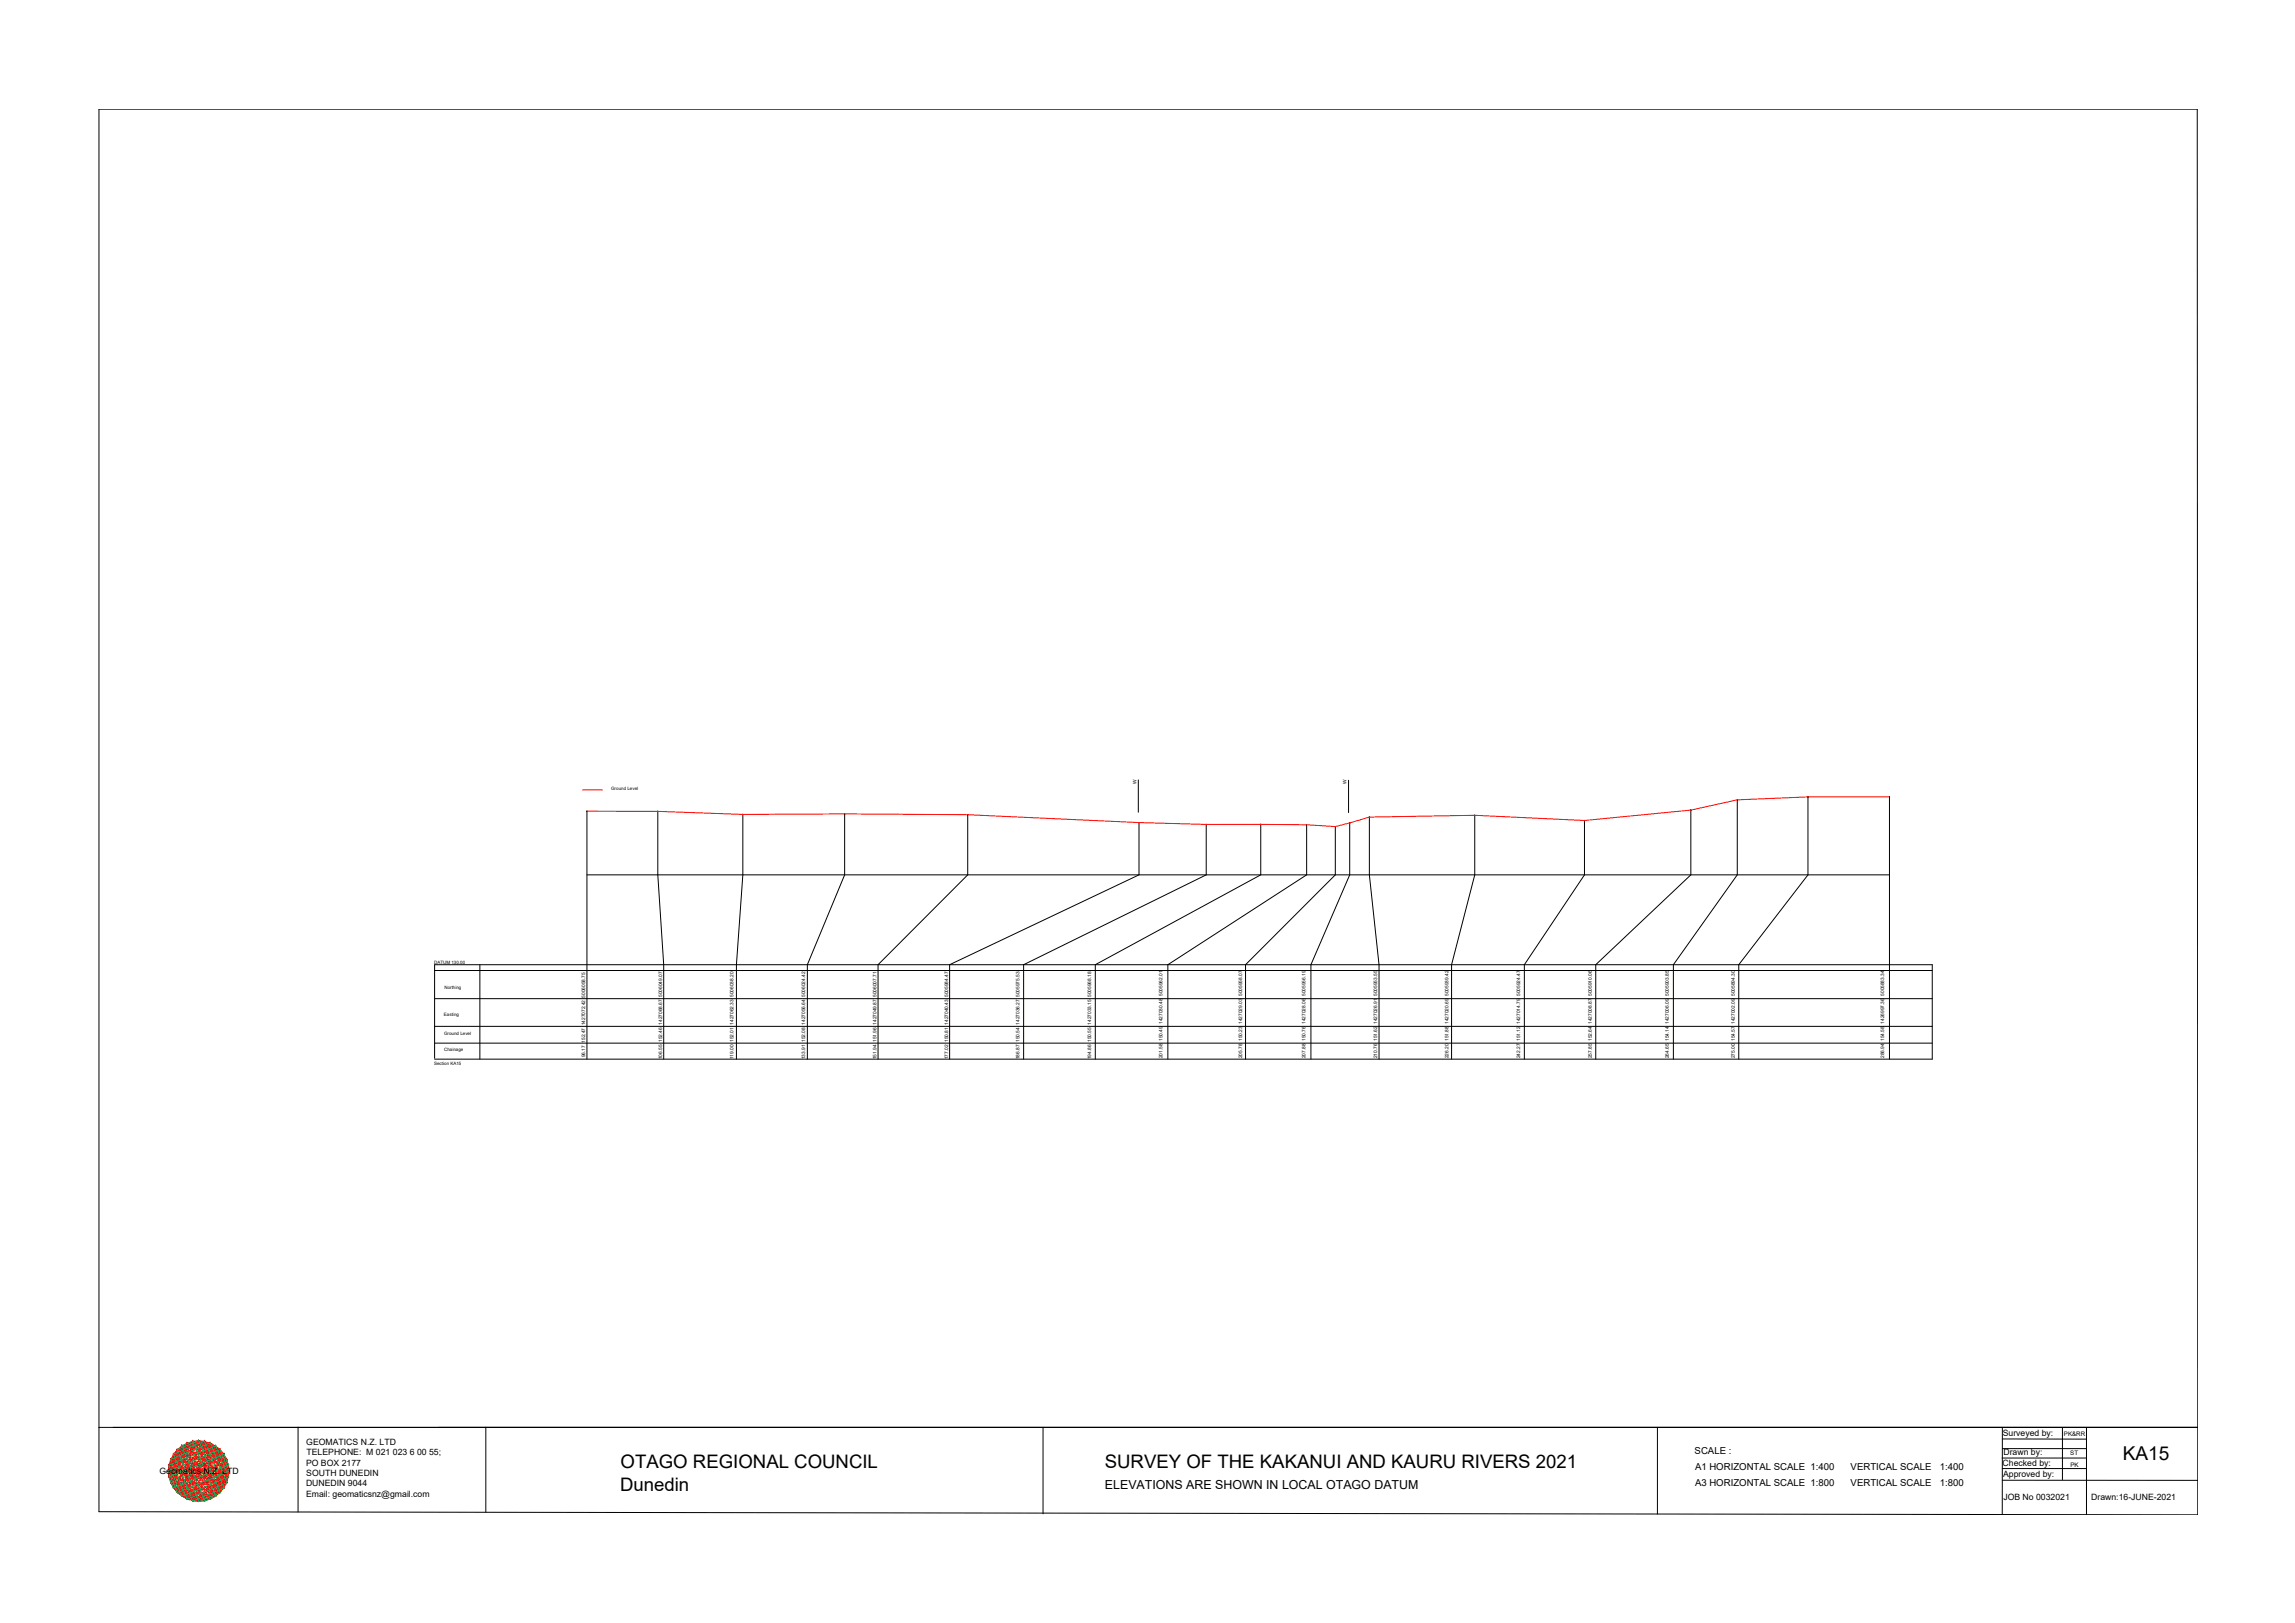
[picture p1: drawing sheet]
<svg xmlns="http://www.w3.org/2000/svg" width="420mm" height="297mm" viewBox="0 0 420 297" stroke-linecap="round" stroke-linejoin="round" font-family="sans-serif">
<defs><g id="words">
<text font-size="3.5" x="388.6" y="267.2">KA15</text>
<g font-size="3.4">
<text x="113.6" y="268.8">OTAGO REGIONAL COUNCIL</text>
<text x="202.3" y="268.7">SURVEY OF THE KAKANUI AND KAURU RIVERS 2021</text>
<text x="113.5" y="272.8">Dunedin</text>
</g>
<text font-size="2.3" x="202.3" y="272.6">ELEVATIONS ARE SHOWN IN LOCAL OTAGO DATUM</text>
<g font-size="1.8">
<text x="310.3" y="266.1">SCALE :</text>
<text x="310.3" y="269">A1 HORIZONTAL SCALE 1:400</text>
<text x="338.8" y="269">VERTICAL SCALE</text>
<text x="355.1" y="269">1:400</text>
<text x="310.3" y="272">A3 HORIZONTAL SCALE 1:800</text>
<text x="338.8" y="272">VERTICAL SCALE</text>
<text x="355.1" y="272">1:800</text>
</g>
<g font-size="1.6">
<text x="366.6" y="262.8">Surveyed by:</text>
<text x="29.2" y="269.7">Geomatics N.Z. LTD</text>
<text x="56" y="268.2">PO BOX 2177</text>
<text x="56.1" y="264.4">GEOMATICS N.Z. LTD</text>
<text x="56.1" y="266.3">TELEPHONE: M 021 023 6 00 55;</text>
<text x="366.6" y="268.3">Checked by:</text>
<text x="366.8" y="266.4">Drawn by:</text>
<text x="56" y="272">DUNEDIN 9044</text>
<text x="56" y="273.9">Email: geomaticsnz@gmail.com</text>
<text x="56.1" y="270.1">SOUTH DUNEDIN</text>
<text x="366.7" y="270.4">Approved by:</text>
<text x="366.8" y="274.4">JOB No 0032021</text>
<text x="382.9" y="274.5">Drawn:16-JUNE-2021</text>
</g>
<g font-size="1.1">
<text x="377.8" y="262.9">PK&amp;RR</text>
<text x="379" y="266.3">ST</text>
<text x="379" y="268.4">PK</text>
</g>
<g font-size=".9">
<text x="208" y="143.4" transform="rotate(-90 208 143.4)">W</text>
<text x="246.5" y="143.5" transform="rotate(-90 246.5 143.5)">W</text>
<text x="107.2" y="193.5" transform="rotate(-90 107.2 193.5)">96.17 152.47 1427072.42 5006058.75</text>
<text x="121.2" y="193.8" transform="rotate(-90 121.2 193.8)">106.55 152.46 1427068.67 5006049.07</text>
<text x="134.3" y="193.8" transform="rotate(-90 134.3 193.8)">119.00 152.01 1427062.33 5006038.20</text>
<text x="147.4" y="193.8" transform="rotate(-90 147.4 193.8)">133.91 152.08 1427056.64 5006024.42</text>
<text x="160.5" y="193.8" transform="rotate(-90 160.5 193.8)">151.94 151.96 1427049.87 5006007.71</text>
<text x="173.6" y="193.8" transform="rotate(-90 173.6 193.8)">177.02 150.81 1427040.43 5005984.47</text>
<text x="186.7" y="193.8" transform="rotate(-90 186.7 193.8)">186.87 150.54 1427036.27 5005975.53</text>
<text x="199.7" y="193.8" transform="rotate(-90 199.7 193.8)">194.86 150.55 1427033.15 5005968.18</text>
<text x="212.8" y="193.7" transform="rotate(-90 212.8 193.7)">201.58 150.49 1427030.48 5005962.01</text>
<text x="227.4" y="193.7" transform="rotate(-90 227.4 193.7)">205.78 150.23 1427029.03 5005958.07</text>
<text x="239" y="193.7" transform="rotate(-90 239 193.7)">207.88 150.76 1427028.06 5005956.19</text>
<text x="252.1" y="193.7" transform="rotate(-90 252.1 193.7)">210.76 151.62 1427026.91 5005953.55</text>
<text x="265.2" y="193.7" transform="rotate(-90 265.2 193.7)">226.20 151.88 1427020.69 5005939.42</text>
<text x="278.3" y="193.7" transform="rotate(-90 278.3 193.7)">242.27 151.12 1427014.79 5005924.47</text>
<text x="291.4" y="193.7" transform="rotate(-90 291.4 193.7)">257.85 152.64 1427008.87 5005910.06</text>
<text x="305.5" y="193.7" transform="rotate(-90 305.5 193.7)">264.65 154.14 1427006.09 5005903.85</text>
<text x="317.6" y="193.7" transform="rotate(-90 317.6 193.7)">275.00 154.57 1427002.09 5005894.30</text>
<text x="344.9" y="193.7" transform="rotate(-90 344.9 193.7)">286.94 154.58 1426997.36 5005883.34</text>
</g>
<g font-size=".8">
<text x="111.9" y="144.6">Ground Level</text>
<text x="79.5" y="176.4">DATUM 130.00</text>
<text x="81.3" y="185.9">Easting</text>
<text x="81.4" y="181.1">Northing</text>
<text x="81.3" y="189.4">Ground Level</text>
<text x="79.5" y="195">Section KA15</text>
<text x="81.3" y="192.3">Chainage</text>
</g>
</g></defs>
<!-- layer: 0 -->
<g fill="none" stroke="#000" stroke-width=".18">
<path d="M18.1 20h384.2l.1 257.2-384.3-.5zM107.5 148.5v45.3M107.5 148.5h-.1M120.4 148.5h.1M120.4 148.5v11.6l1.1 16.5v17.2M136 149v.1M136 149v11.1l-1.2 16.5v17.2M154.6 148.9l.1 .1M154.6 149v11.1l-6.8 16.5v17.2M154.7 148.9l-.1 .1M177.2 149.1v11l-16.4 16.5v17.2M177.2 149.1h.1"/>
<path d="M208.4 142.7v6M208.5 150.5v9.6l-34.6 16.5v17.2M208.5 150.5v.1M220.8 150.9v9.2l-33.4 16.5v17.2M220.9 150.9h-.1M230.8 150.9v9.2l-30.3 16.5v17.2M230.8 150.9h.1M239.2 150.9v.1M239.2 151v9.1l-25.4 16.5v17.2M244.5 151.3v8.8l-16.5 16.5v17.2M246.9 142.8v5.9M247.1 150.6h.1"/>
<path d="M247.1 150.6v9.5l-7.1 16.5v17.2M250.7 149.5v.1M250.7 149.6v10.5l1.8 16.5v17.2M270 149.2v10.9l-4.3 16.5v17.2M270 149.2h.1M290.1 150.2v9.9l-11 16.5v17.2M290.1 150.1v.1M309.6 148.2l-.1 .1M309.6 148.3v11.8l-17.5 16.5v17.2M318 146.4h.1M318.1 146.4v13.7l-11.7 16.5v17.2M318.1 146.4h-.1"/>
<path d="M331 145.8v.1M331 145.8v14.3l-12.7 16.5v17.2M345.9 145.8v.1M345.9 145.8v48M79.6 177.6h274.1M87.9 176.6v17.2M107.5 160.1h238.4M79.6 193.7v-17.1h274.1v17.2h-274.1M79.6 190.9h274.1M79.6 187.8h274.1M79.6 182.8h274.1M18.1 261.2h384.3"/>
<path d="M54.6 261.2v15.5M88.9 261.2v15.6M191 261.2v15.9M303.4 261.2v15.9M366.5 266.8h15.5M366.6 268.8h15.4M366.6 270.9h35.8M366.6 263.4h15.4M366.6 261.2v16M366.6 265.1h15.4M377.6 261.2v9.6M382 261.3v15.9"/>
<circle cx="107.4" cy="148.5" r=".02"/>
<circle cx="120.4" cy="148.5" r=".02"/>
<circle cx="136" cy="149.1" r=".02"/>
<circle cx="154.6" cy="149" r=".02"/>
<circle cx="177.2" cy="149.1" r=".02"/>
<circle cx="208.5" cy="150.5" r=".02"/>
<circle cx="220.8" cy="150.9" r=".02"/>
<circle cx="230.8" cy="150.9" r=".02"/>
<circle cx="239.2" cy="150.9" r=".02"/>
<circle cx="244.5" cy="151.3" r=".02"/>
<circle cx="247.1" cy="150.6" r=".02"/>
<circle cx="250.7" cy="149.5" r=".02"/>
<circle cx="270" cy="149.2" r=".02"/>
<circle cx="290.1" cy="150.2" r=".02"/>
<circle cx="309.5" cy="148.3" r=".02"/>
<circle cx="318" cy="146.4" r=".02"/>
<circle cx="331" cy="145.8" r=".02"/>
<circle cx="345.9" cy="145.8" r=".02"/>
</g>
<!-- layer: geo -->
<g fill="none" stroke="#545454" stroke-width=".18">
<path d="M30.8 269.2h11.2M30.9 268.1h10.9v2.2h-10.9zM31.2 267.1h10.3v4.3h-10.3zM31.2 267.1h.1M31.7 266.1h9.3v6.2h-9.3zM32.4 265.3h7.9v7.9h-7.9v-7.9M33.3 264.6h6.2v9.3h-6.2zM33.3 264.6h.1M34.2 264.1h4.3v10.3h-4.3zM35.3 263.8h2.2v10.9h-2.2zM36.4 263.7v11.1M41 266.1h.1"/>
<path d="M41.8 268.1h.1"/>
</g>
<g fill="none" stroke="#ff0" stroke-width=".18">
<path d="M30.8 269.2l5.6-5.5 5.6 5.5-5.6 5.5-5.5-5.5M31.2 267.1l3-3 7.3 7.3-3 3zM32.4 273.2h.1M32.4 265.3l7.9 7.9M33.3 264.6l7.7 7.7-1.5 1.6-7.8-7.8zM35.3 263.8l6.5 6.5-4.3 4.4-6.6-6.6zM37.5 274.7h.1M37.5 263.8l4.3 4.3-6.5 6.6-4.4-4.4zM38.5 264.1l3 3-7.3 7.3-3-3zM39.5 264.6l1.5 1.5-7.7 7.8-1.6-1.6zM40.3 265.2h.1M40.3 265.3l-7.9 7.9"/>
<path d="M40.4 273.2h.1"/>
</g>
<g fill="none" stroke="#00b85c" stroke-width=".18">
<path d="M30.8 269.2l9.5-3.9 1.7 3.9-9.6 4zM30.9 268.1l8.6-3.5 2.3 5.7-8.5 3.6zM31.2 267.1l10.3 4.3M31.2 267.1l3 7.3M31.7 266.1l3.6 8.6 5.7-2.4-3.5-8.5-5.7 2.3M31.7 272.3l-.8-2 10.1-4.2 .8 2-10 4.2M32.4 265.3l4-1.6 3.9 9.5-3.9 1.6zM33.3 264.6l2-.8 4.2 10.1-2 .8zM34.2 264.1l4.3 10.3M38.5 264.1l-4.3 10.3M38.5 264.1l3 7.3M38.5 264.1l-7.3 3"/>
<path d="M41.5 267.1l-10.3 4.3M41.5 271.4l-7.3 3"/>
</g>
<g fill="none" stroke="#f00" stroke-width=".18">
<path d="M30.8 269.2l.4 2.2M30.8 269.2l10.7 2.2M30.8 269.2l3.4 5.2M30.8 269.2l7.7 5.2M30.8 269.3h.1M30.9 270.3h.1M30.9 268.1h.1M30.9 268.1l10.9 2.2M30.9 268.1l.8 4.2M30.9 268.1l4.4 6.6M30.9 270.3l2.4 3.6M30.9 268.1l8.6 5.8"/>
<path d="M30.9 270.3l6.6 4.4M30.9 270.3l10.1 2M31.2 267.1l-.4 2.1M31.2 267.2h.1M31.2 267.1l1.2 6.1M31.2 267.1l5.2 7.7M31.2 271.4l1.2 1.8M31.2 271.4l5.2 3.4M31.2 267.1l9.1 6.1M31.2 267.1l10.8 2.1M31.2 271.4l9.1 1.8M31.3 271.4h.1"/>
<path d="M31.7 272.3h.1M31.7 266.1h.1M31.7 266.1l9.3 6.2M31.7 266.1l1.6 7.8M31.7 266.1l5.8 8.6M31.7 272.3l3.6 2.4M31.7 272.3l7.8 1.6M31.7 266.1l-.8 4.2M31.8 266.1l10 2M32.4 265.3h.1M32.4 265.3l1.8 9.1M32.4 265.3l6.1 9.1"/>
<path d="M32.4 265.3l9.1 6.1M32.4 273.2l1.8 1.2M32.4 265.3l-1.2 1.8M32.4 265.3l9.1 1.8M32.4 273.2l6.1 1.2M32.4 265.3l-1.2 6.1M32.5 273.2h.1M33.3 264.6l6.2 9.3M33.3 264.6l2 10.1M33.3 264.6h.1M33.3 273.9h.1M33.3 264.6l8.5 5.7"/>
<path d="M33.3 264.6l-2.4 3.5M33.3 264.6l7.7 1.5M33.3 273.9l4.2 .8M33.3 264.6l-1.6 7.7M34.2 264.1h.1M34.2 264.1l2.2 10.7M34.2 264.1l6.1 9.1M34.2 264.1l-1.8 1.2M34.2 264.1l7.8 5.1M34.2 264.1l-3.4 5.1M34.2 264.1l6.1 1.2M34.2 274.4l2.2 .4"/>
<path d="M34.2 264.1l-1.8 9.1M34.3 274.4h.1M35.3 263.8h.1M35.3 263.8l2.2 10.9M35.3 263.8l-2 10.1M35.3 274.7h.1M35.3 263.8l5.7 8.5M35.3 263.8l-3.6 2.3M35.3 263.8l6.5 4.3M35.3 263.8l-4.4 6.5M35.3 263.8l4.2 .8M36.3 263.7h.1"/>
<path d="M36.4 263.7l2.1 10.7M36.4 263.7l-2.2 .4M36.4 263.7l5.1 7.7M36.4 263.7l5.1 3.4M36.4 263.7l-5.2 7.7M36.4 263.7l2.1 .4M36.4 263.7l-2.2 10.7M36.4 263.7l-5.2 3.4M36.4 274.8h.1M37.5 274.7h.1M37.5 263.8h.1M37.5 263.8l-2.2 10.9"/>
<path d="M37.5 263.8l2 10.1M37.5 263.8l-4.2 .8M37.5 263.8l4.3 6.5M37.5 263.8l-6.6 4.3M37.5 263.8l3.5 2.3M37.5 263.8l-5.8 8.5M38.5 264.1h.1M38.5 264.1l1.8 9.1M38.5 264.1l-6.1 1.2M38.5 274.4l-2.1 .4M38.5 264.1l3.5 5.1M38.5 264.1l-7.7 5.1"/>
<path d="M38.5 264.1l1.8 1.2M38.5 264.1l-6.1 9.1M38.5 264.1l-2.1 10.7M38.5 274.4h.1M39.5 273.9h.1M39.5 264.6h.1M39.5 264.6l-6.2 9.3M39.5 264.6l1.5 7.7M39.5 264.6l-7.8 1.5M39.5 273.9l-4.2 .8M39.5 264.6l2.3 3.5M39.5 264.6l-8.6 5.7"/>
<path d="M39.5 264.6l-2 10.1M40.3 265.3h.1M40.3 265.3l1.2 6.1M40.3 265.3l-9.1 1.8M40.3 273.2l-6.1 1.2M40.3 265.3l1.2 1.8M40.3 265.3l-9.1 6.1M40.3 273.2l-1.8 1.2M40.3 265.3l-6.1 9.1M40.3 265.3l-1.8 9.1M40.3 273.1h.1M41 266.1h.1"/>
<path d="M41 266.1l-9.3 6.2M41 266.1l.8 4.2M41 266.1l-10.1 2M41 272.3l-7.7 1.6M41 272.3l-3.5 2.4M41 266.1l-5.7 8.6M41 266.1l-1.5 7.8M41 272.3h.1M41.5 267.1h.1M41.5 271.3h.1M41.5 267.1l.5 2.1M41.5 267.1l-10.7 2.1"/>
<path d="M41.5 271.4l-9.1 1.8M41.5 271.4l-5.1 3.4M41.5 267.1l-9.1 6.1M41.5 267.1l-5.1 7.7M41.5 271.4l-1.2 1.8M41.5 267.1l-1.2 6.1M41.8 268.1h.1M41.8 270.3h.1M41.8 268.1l-10.9 2.2M41.8 270.3l-10.1 2M41.8 268.1l-8.5 5.8M41.8 270.3l-6.5 4.4"/>
<path d="M41.8 268.1l-4.3 6.6M41.8 270.3l-2.3 3.6M41.8 268.1l-.8 4.2M41.9 269.2h.1M42 269.2l-10.8 2.2M42 269.2l-7.8 5.2M42 269.2l-3.5 5.2M42 269.2l-.5 2.2"/>
</g>
<!-- layer: 0 -->
<path d="M106.6 144.6h3.7M345.9 145.8h-14.9l-12.9 .6-8.5 1.9-19.5 1.9-20.1-1-19.3 .3-6.2 1.8-5.3-.3-18.4-.1-12.3-.4-31.3-1.4-22.6-.1-18.6 .1-15.6-.6h-12.9" fill="none" stroke="#f00" stroke-width=".18"/>
<use href="#words"/>
</svg>
